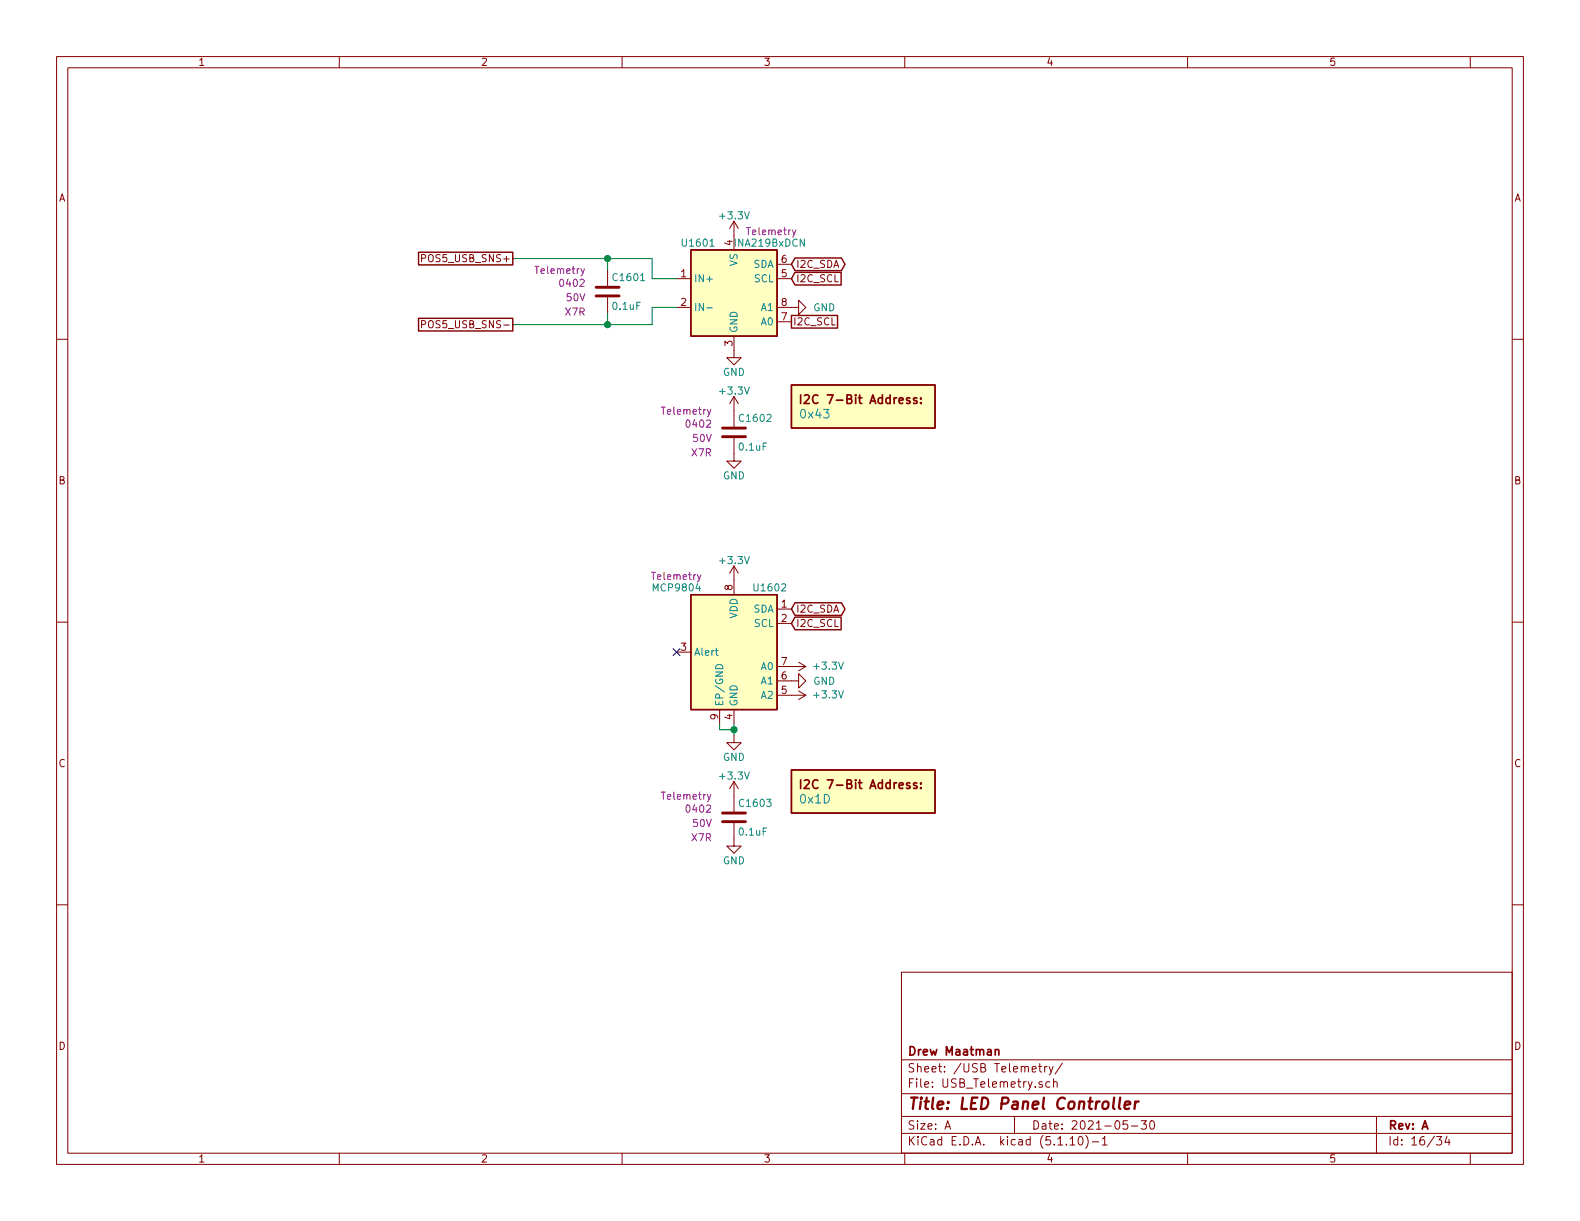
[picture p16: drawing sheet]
<svg xmlns="http://www.w3.org/2000/svg" width="279mm" height="216mm" viewBox="0 0 279 216" stroke-linecap="round" stroke-linejoin="round" font-family="sans-serif">
<defs><g id="words">
<text font-size="2.8" fill="#840000" x="160.4" y="196.2">Title: LED Panel Controller</text>
<g font-size="2.1" fill="#840000">
<text x="143" y="71.4">I2C 7-Bit Address:</text>
<text x="143" y="139.5">I2C 7-Bit Address:</text>
<text x="160.4" y="189.6">Sheet: /USB Telemetry/</text>
<text x="160.4" y="186.6">Drew Maatman</text>
<text x="160.4" y="192.3">File: USB_Telemetry.sch</text>
<text x="160.4" y="202.5">KiCad E.D.A. kicad (5.1.10)-1</text>
<text x="160.4" y="199.7">Size: A</text>
<text x="182.4" y="199.7">Date: 2021-05-30</text>
<text x="245.4" y="199.7">Rev: A</text>
<text x="245.4" y="202.5">Id: 16/34</text>
</g>
<g font-size="2.1" fill="#008484">
<text x="141.7" y="74">0x43</text>
<text x="141.6" y="142.1">0x1D</text>
</g>
<g font-size="1.8" fill="#840000">
<text x="35" y="11.6">1</text>
<text x="85" y="11.6">2</text>
<text x="135" y="11.6">3</text>
<text x="185" y="11.6">4</text>
<text x="235" y="11.6">5</text>
<text x="10.4" y="35.6">A</text>
<text x="267.8" y="35.6">A</text>
<text x="75.3" y="46.4">POS5_USB_SNS+</text>
<text x="138.2" y="46.5">6</text>
<text x="140.7" y="47.4">I2C_SDA</text>
<text x="120.4" y="49">1</text>
<text x="138.2" y="49">5</text>
<text x="140.7" y="49.9">I2C_SCL</text>
<text x="75.8" y="58">POS5_USB_SNS-</text>
<text x="120.4" y="54.1">2</text>
<text x="138.2" y="56.6">7</text>
<text x="138.2" y="54.1">8</text>
<text x="140.2" y="57.5">I2C_SCL</text>
<text x="129.5" y="61.2" transform="rotate(-90 129.5 61.2)">3</text>
<text x="10.4" y="85.6">B</text>
<text x="267.8" y="85.6">B</text>
<text x="129.5" y="104.4" transform="rotate(-90 129.5 104.4)">8</text>
<text x="138.2" y="107.4">1</text>
<text x="138.2" y="110">2</text>
<text x="140.7" y="108.3">I2C_SDA</text>
<text x="140.7" y="110.9">I2C_SCL</text>
<text x="120.4" y="115.1">3</text>
<text x="138.2" y="117.6">7</text>
<text x="138.2" y="122.7">5</text>
<text x="138.2" y="120.1">6</text>
<text x="127" y="127.2" transform="rotate(-90 127 127.2)">9</text>
<text x="129.5" y="127.2" transform="rotate(-90 129.5 127.2)">4</text>
<text x="10.4" y="135.6">C</text>
<text x="267.8" y="135.6">C</text>
<text x="10.4" y="185.6">D</text>
<text x="267.8" y="185.6">D</text>
<text x="35" y="205.5">1</text>
<text x="85" y="205.5">2</text>
<text x="135" y="205.5">3</text>
<text x="185" y="205.5">4</text>
<text x="235" y="205.5">5</text>
</g>
<g font-size="1.8" fill="#008484">
<text x="127.5" y="38.8">+3.3V</text>
<text x="120.9" y="43.6">U1601</text>
<text x="129.5" y="43.4" transform="rotate(-90 129.5 43.4)">4</text>
<text x="130.1" y="43.6">INA219BxDCN</text>
<text x="130.4" y="47.1" transform="rotate(-90 130.4 47.1)">VS</text>
<text x="133.2" y="47.4">SDA</text>
<text x="108.6" y="49.7">C1601</text>
<text x="122.7" y="49.9">IN+</text>
<text x="133.4" y="49.9">SCL</text>
<text x="108.5" y="54.8">0.1uF</text>
<text x="122.7" y="55">IN-</text>
<text x="130.4" y="58.9" transform="rotate(-90 130.4 58.9)">GND</text>
<text x="134.6" y="57.5">A0</text>
<text x="134.6" y="55">A1</text>
<text x="143.8" y="55">GND</text>
<text x="127.5" y="69.8">+3.3V</text>
<text x="127.8" y="66.5">GND</text>
<text x="131" y="74.6">C1602</text>
<text x="130.8" y="79.7">0.1uF</text>
<text x="127.8" y="84.8">GND</text>
<text x="127.5" y="99.7">+3.3V</text>
<text x="115.7" y="104.6">MCP9804</text>
<text x="133.5" y="104.6">U1602</text>
<text x="130.4" y="109.4" transform="rotate(-90 130.4 109.4)">VDD</text>
<text x="133.2" y="108.3">SDA</text>
<text x="133.4" y="110.9">SCL</text>
<text x="122.7" y="116">Alert</text>
<text x="134.6" y="118.5">A0</text>
<text x="144.1" y="118.4">+3.3V</text>
<text x="127.9" y="125" transform="rotate(-90 127.9 125)">EP/GND</text>
<text x="130.4" y="125" transform="rotate(-90 130.4 125)">GND</text>
<text x="134.6" y="123.6">A2</text>
<text x="134.6" y="121">A1</text>
<text x="143.8" y="121.1">GND</text>
<text x="144.1" y="123.5">+3.3V</text>
<text x="127.5" y="137.8">+3.3V</text>
<text x="127.8" y="134.5">GND</text>
<text x="131" y="142.7">C1603</text>
<text x="130.8" y="147.8">0.1uF</text>
<text x="127.8" y="152.8">GND</text>
</g>
<g font-size="1.8" fill="#840084">
<text x="132.2" y="41.6">Telemetry</text>
<text x="94.8" y="48.4">Telemetry</text>
<text x="99.2" y="50.7">0402</text>
<text x="100.2" y="53.3">50V</text>
<text x="100" y="55.8">X7R</text>
<text x="117.2" y="73.3">Telemetry</text>
<text x="121.5" y="75.6">0402</text>
<text x="122.4" y="80.7">X7R</text>
<text x="122.6" y="78.2">50V</text>
<text x="115.4" y="102.5">Telemetry</text>
<text x="117.2" y="141.4">Telemetry</text>
<text x="121.5" y="143.7">0402</text>
<text x="122.4" y="148.8">X7R</text>
<text x="122.6" y="146.2">50V</text>
</g>
</g></defs>
<g fill="none" stroke="#840000" stroke-width=".18">
<path d="M10 10h259.4v195.9h-259.4zM12 12h255.4v191.9h-255.4zM60 10v2M110 10v2M160 10v2M210 10v2M260 10v2M129.8 39.1v5.1M129.8 39.1l-.8 1.3M129.8 39.1l.8 1.3M10 60h2M74.5 45.7l.7-.1 .1-.2-.1-.3-.2-.1h-.5v1.3"/>
<path d="M74.5 57.4l.7-.1 .1-.2-.1-.3-.2-.1h-.5v1.3M107.4 47.8v2.7M107.4 52.6v2.8M119.6 49.3h2.6M119.6 54.4h2.6M129.8 59.4v3.8h1.3l-1.3 1.3-1.3-1.3h1.3M137.4 54.4h3.8v1.2l1.3-1.2-1.3-1.3v1.3M137.4 49.3h2.6M137.4 46.7h2.6M137.4 56.9h2.6M267.4 60h2M129.8 77.5v4h1.3l-1.3 1.3-1.3-1.3h1.3"/>
<path d="M129.8 70.1v5.3M129.8 70.1l-.8 1.3M129.8 70.1l.8 1.3M10 110h2M119.6 115.3h2.6M129.8 100.1v5.1M129.8 100.1l.8 1.2M129.8 100.1l-.8 1.2M137.4 107.7h2.6M137.4 110.2h2.6M137.4 117.9h5.1M141.2 117.1l1.3 .8"/>
<path d="M142.5 117.9l-1.3 .7M267.4 110h2M127.3 125.5v2.5M129.8 130v1.3h-1.3l1.3 1.3 1.3-1.3h-1.3M129.8 125.5v2.5M129.8 138.2v5.3M129.8 138.2l-.8 1.2M129.8 138.2l.8 1.2M137.4 120.4h3.8v1.3l1.3-1.3-1.3-1.3v1.3M137.4 122.9h5.1M141.2 122.2l1.3 .7M142.5 122.9l-1.3 .8"/>
<path d="M10 160h2M129.8 145.5v4.1h1.3l-1.3 1.3-1.3-1.3h1.3M267.4 160h2M159.4 171.9h108v32h-108zM159.4 197.4h108M159.4 193.4h108M159.4 187.4h108M167.1 199.7l.5-1.5 .5 1.5M167.2 199.2h.8M179.4 197.4v3M182.5 189.1l.7-.2v-.3h-.5l-.2 .2 .1 .7h.6M183.7 188.6h.5"/>
<path d="M183.9 188.1v1.3l.3 .2M184.3 191.3a.37 .37 0 0 0-.6 .2l.1 .2 .5 .1 .1 .2-.3 .3-.4-.1M184.7 188.6v1M185.2 188.6h-.3l-.2 .2M185.5 188.6l.4 1M185.6 191.3h-.4l-.3 .2 .1 .6 .2 .2 .4-.1M186.2 188.6l-.5 1.3-.2 .2M186.3 191.4l.1-.1a.37 .37 0 0 1 .5 .2v.8M186.3 190.8v1.5M187.9 188l-1.3 1.9M199.4 198.2h-.7l-.1 .7 .2-.1h.5l.1 .2v.5l-.2 .2-.6-.2M200.1 199.1h1.1"/>
<path d="M201.8 198.2h.9l-.5 .6 .5 .1v.6l-.3 .2-.6-.2M203.5 198.2h.2a.8 .8 0 0 1 .5 .7 .8 .8 0 0 1-.5 .8 1 1 0 0 1-.2-1.5zM243.4 197.4v6.5M60 203.9v2M110 203.9v2M159.4 200.4h108M160 203.9v2M189.2 201.4l.5-.4v1.5M189.2 202.5h.9M190.9 201h.1a.8 .8 0 0 1 .5 .7 .8 .8 0 0 1-.5 .8 1 1 0 0 1-.1-1.5zM192 200.8a1.71 1.71 0 0 1 0 2.2M193.1 201.9h1.2"/>
<path d="M194.9 201.4l.5-.4v1.5M194.9 202.5h.9M210 203.9v2M254 201h.9l-.4 .5 .4 .2v.6l-.2 .2-.7-.2M255.9 200.9l-.4 1.1h.9M256.2 201.5v1M260 203.9v2"/>
</g>
<path d="M197 194.1l-.2 1.7 .3 .3M198.1 194.1l-.2 1.7 .2 .3M198.9 195.4l.9-.2v-.4h-.8l-.2 1 .3 .3 .6-.1M200.8 194.8l-.2 1.3M201.3 194.8a.5 .5 0 0 0-.6 .3" fill="none" stroke="#840000" stroke-width=".41"/>
<path d="M141.6 69.8v1.5M142.2 70l.6-.2 .2 .2 .1 .3-.9 1h.9M162.1 70.4l-.4-.1-.2 .2 .1 .3 .5 .1v.4h-.6M162.8 71.2v.1M162.8 70.4v.1M141.6 137.9v1.5M142.2 138l.6-.1 .2 .1 .1 .3-.9 1.1h.9M162.1 138.5l-.4-.1-.2 .2 .1 .2 .5 .2v.3h-.6M162.8 139.3v.1M162.8 138.5v.1M176 185.7l.2-.1h.4v1M176 185.6v1" fill="none" stroke="#840000" stroke-width=".3"/>
<path d="M105.4 52.3h4.1M105.4 50.8h4.1M127.8 77.2h4M127.8 75.7h4M127.8 145.3h4M127.8 143.8h4" fill="none" stroke="#840000" stroke-width=".51"/>
<path d="M103.4 47.5l-.5 1.2-.2 .1M140.7 40.7l-.4 1.1-.2 .1M125.7 72.4l-.4 1.2-.2 .1M124 101.6l-.5 1.2-.2 .1M125.7 140.5l-.4 1.1-.2 .2" fill="none" stroke="#840084" stroke-width=".18"/>
<g fill="#ffffc2" stroke="#ffffc2" stroke-width=".18">
<path d="M122.2 44.2h15.2v15.2h-15.2z"/>
<path d="M140 136.1h25.4v7.7h-25.4z"/>
<path d="M122.2 105.2h15.2v20.3h-15.2z"/>
<path d="M140 68.1h25.4v7.6h-25.4z"/>
</g>
<path d="M74 44.6h16.7v2.2h-16.7zM74 56.3h16.7v2.2h-16.7zM122.2 44.2h15.2v15.2h-15.2zM140 55.8h8.1v2.2h-8.1zM140.6 45.6h8.2l.6 1.1-.6 1.2h-8.2l-.6-1.2zM140.6 48.2h8.1v2.2h-8.1l-.6-1.1zM140 68.1h25.4v7.6h-25.4zM122.2 105.2h15.2v20.3h-15.2zM140.6 106.6h8.2l.6 1.1-.6 1.1h-8.2l-.6-1.1zM140.6 109.1h8.1v2.3h-8.1l-.6-1.2zM140 136.1h25.4v7.7h-25.4z" fill="none" stroke="#840000" stroke-width=".25"/>
<path d="M125 54.4h1M126.5 115h.5M126.7 114.6v1.1l.3 .2M126.7 117.6a.66 .66 0 0 1 .8-.1 .66 .66 0 0 1 .3 .7h-1.3z" fill="none" stroke="#008484" stroke-width=".18"/>
<path d="M90.7 45.7h24.6v3.6h4.3M107.4 45.7v2.1M107.4 55.4v2M119.6 54.4h-4.3v3h-24.6M127.3 128v1h2.5M129.8 128v2" fill="none" stroke="#008400" stroke-width=".18"/>
<g fill="#008400" stroke="#008400" stroke-width=".25">
<circle cx="107.4" cy="57.4" r=".51"/>
<circle cx="107.4" cy="45.7" r=".51"/>
<circle cx="129.8" cy="129" r=".51"/>
</g>
<path d="M119 114.7l1.2 1.2M120.2 114.7l-1.2 1.2" fill="none" stroke="#000084" stroke-width=".18"/>
<use href="#words"/>
</svg>
